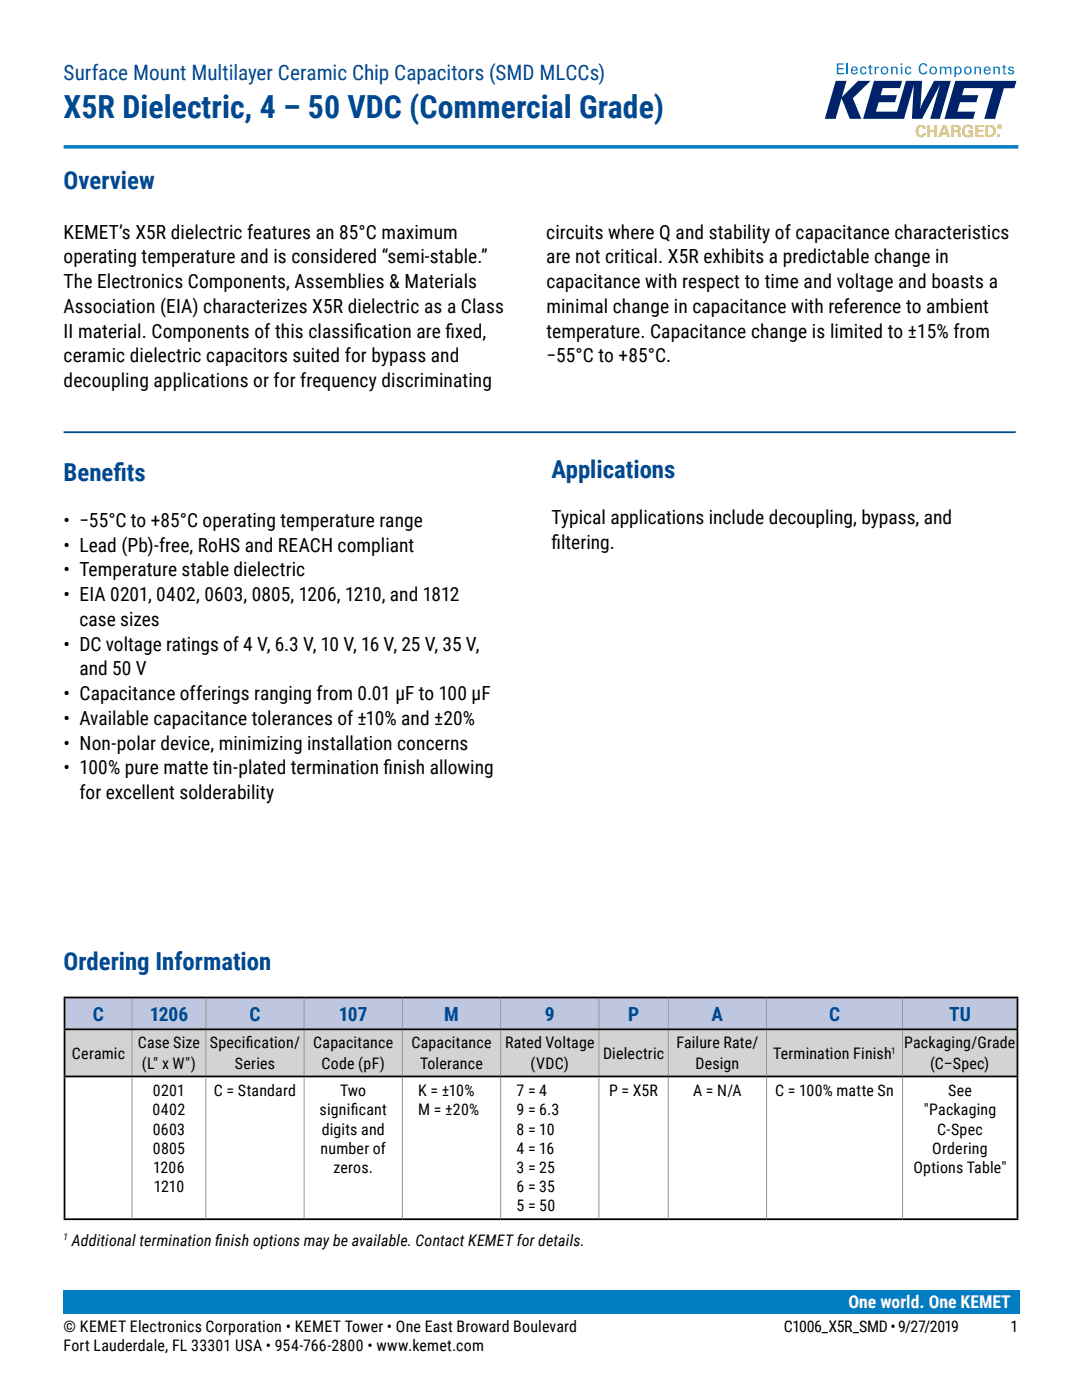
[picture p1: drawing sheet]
<svg xmlns="http://www.w3.org/2000/svg" width="216mm" height="279mm" viewBox="0 0 216 279" stroke-linecap="round" stroke-linejoin="round" font-family="sans-serif">
<defs><g id="words">
<text font-size="6.3" fill="#004990" x="12.7" y="23.5">X5R Dielectric, 4 – 50 VDC (Commercial Grade)</text>
<g font-size="4.9" fill="#004990">
<text x="12.7" y="37.7">Overview</text>
<text x="12.7" y="96">Benef</text>
<text x="22.6" y="96">its</text>
<text x="110.1" y="95.4">Applications</text>
<text x="12.7" y="193.7">Ordering Information</text>
</g>
<text font-size="4.2" fill="#004990" x="12.7" y="15.9">Surface Mount Multilayer Ceramic Chip Capacitors (SMD MLCCs)</text>
<g font-size="3.9">
<text x="12.7" y="47.6">KEMET’s X5R dielectric features an 85°C maximum</text>
<text x="109" y="47.6">circuits where Q and stability of capacitance characteristics</text>
<text x="12.7" y="52.6">operating temperature and is considered “semi-stable.”</text>
<text x="109" y="52.6">are not critical. X5R exhibits a predictable change in</text>
<text x="12.7" y="57.5">The Electronics Components, Assemblies &amp; Materials</text>
<text x="109" y="57.5">capacitance with respect to time and voltage and boasts a</text>
<text x="12.7" y="62.4">Association (EIA) characterizes X5R dielectric as a Class</text>
<text x="109" y="62.4">minimal change in capacitance with reference to ambient</text>
<text x="12.7" y="67.4">II material. Components of this classif</text>
<text x="70.6" y="67.4">ication are f</text>
<text x="88.9" y="67.4">ixed,</text>
<text x="109" y="67.4">temperature. Capacitance change is limited to ±15% from</text>
<text x="12.7" y="72.3">ceramic dielectric capacitors suited for bypass and</text>
<text x="12.7" y="77.3">decoupling applications or for frequency discriminating</text>
<text x="109" y="72.3">−55°C to +85°C.</text>
<text x="12.7" y="105.1">• −55°C to +85°C operating temperature range</text>
<text x="110.1" y="104.6">Typical applications include decoupling, bypass, and</text>
<text x="12.7" y="110.1">• Lead (Pb)-free, RoHS and REACH compliant</text>
<text x="110.1" y="109.5">f</text>
<text x="110.1" y="109.5">iltering.</text>
<text x="12.7" y="115">• Temperature stable dielectric</text>
<text x="12.7" y="119.9">• EIA 0201, 0402, 0603, 0805, 1206, 1210, and 1812</text>
<text x="15.9" y="124.9">case sizes</text>
<text x="12.7" y="129.8">• DC voltage ratings of 4 V, 6.3 V, 10 V, 16 V, 25 V, 35 V,</text>
<text x="15.9" y="134.8">and 50 V</text>
<text x="12.7" y="139.7">• Capacitance offerings ranging from 0.01 μF to 100 μF</text>
<text x="12.7" y="144.6">• Available capacitance tolerances of ±10% and ±20%</text>
<text x="12.7" y="149.6">• Non-polar device, minimizing installation concerns</text>
<text x="12.7" y="154.5">• 100% pure matte tin-plated termination fnish allowing</text>
<text x="76.5" y="154.5">i</text>
<text x="15.9" y="159.5">for excellent solderability</text>
</g>
<g font-size="3.9" fill="#004990">
<text x="18.5" y="203.7">C</text>
<text x="29.9" y="203.7">1206</text>
<text x="49.8" y="203.7">C</text>
<text x="67.6" y="203.7">107</text>
<text x="88.6" y="203.7">M</text>
<text x="108.7" y="203.7">9</text>
<text x="125.3" y="203.7">P</text>
<text x="142" y="203.7">A</text>
<text x="165.4" y="203.7">C</text>
<text x="189.4" y="203.7">TU</text>
</g>
<text font-size="3.5" fill="#fff" x="169.3" y="261">One world. One KEMET</text>
<g font-size="3.2">
<text x="27.5" y="209.2">Case Size</text>
<text x="41.9" y="209.2">Specif</text>
<text x="49.1" y="209.2">ication/</text>
<text x="62.5" y="209.2">Capacitance</text>
<text x="82.1" y="209.2">Capacitance</text>
<text x="100.8" y="209.2">Rated Voltage</text>
<text x="135" y="209.2">Failure Rate/</text>
<text x="180.4" y="209.2">Packaging/Grade</text>
<text x="14.4" y="211.3">Ceramic</text>
<text x="28.3" y="213.4">(L&quot; x W&quot;)</text>
<text x="46.9" y="213.4">Series</text>
<text x="64.1" y="213.4">Code (pF)</text>
<text x="83.8" y="213.4">Tolerance</text>
<text x="105.9" y="213.4">(VDC)</text>
<text x="120.3" y="211.3">Dielectric</text>
<text x="138.8" y="213.4">Design</text>
<text x="154.3" y="211.3">Termination Finish</text>
<text x="185.6" y="213.4">(C–Spec)</text>
<text x="30.5" y="218.8">0201</text>
<text x="42.7" y="218.8">C = Standard</text>
<text x="67.9" y="218.8">Two</text>
<text x="83.5" y="218.8">K = ±10%</text>
<text x="103.1" y="218.8">7 = 4</text>
<text x="121.5" y="218.8">P = X5R</text>
<text x="138.3" y="218.8">A = N/A</text>
<text x="154.7" y="218.8">C = 100% matte Sn</text>
<text x="189.2" y="218.8">See</text>
<text x="30.4" y="222.6">0402</text>
<text x="30.5" y="226.4">0603</text>
<text x="63.8" y="222.6">signif</text>
<text x="64.2" y="226.4">digits and</text>
<text x="70" y="222.6">icant</text>
<text x="83.5" y="222.6">M = ±20%</text>
<text x="103.1" y="222.6">9 = 6.3</text>
<text x="103.1" y="226.4">8 = 10</text>
<text x="184.3" y="222.6">&quot;Packaging</text>
<text x="187" y="226.4">C-Spec</text>
<text x="30.5" y="230.2">0805</text>
<text x="64" y="230.2">number of</text>
<text x="103.1" y="230.2">4 = 16</text>
<text x="186" y="230.2">Ordering</text>
<text x="30.6" y="234">1206</text>
<text x="30.7" y="237.9">1210</text>
<text x="66.5" y="234">zeros.</text>
<text x="103.1" y="234">3 = 25</text>
<text x="103.1" y="237.9">6 = 35</text>
<text x="182.3" y="234">Options Table&quot;</text>
<text x="103.1" y="241.7">5 = 50</text>
<text x="14.3" y="248.6">Additional termination f</text>
<text x="43" y="248.6">inish options may be available. Contact KEMET for details.</text>
<text x="12.7" y="269.7">Fort Lauderdale, FL 33301 USA • 954-766-2800 • www.kemet.com</text>
<text x="12.7" y="265.9">© KEMET Electronics Corporation • KEMET Tower • One East Broward Boulevard</text>
<text x="156.4" y="265.9">C1006_X5R_SMD • 9/27/2019</text>
<text x="201.7" y="265.9">1</text>
</g>
<g font-size="1.9">
<text x="177.8" y="210.3">1</text>
<text x="12.7" y="247.5">1</text>
</g>
</g></defs>
<path d="M12.7 261.9h190.5" fill="none" stroke="#007dc3" stroke-width=".35"/>
<g fill="#00226a">
<path d="M166.8 16.1h2.1l-.9 3.3 3.2-3.3h2.5l-3.5 3.5 1.7 4.1h-2.3l-1.7-4.1-1.2 4.1h-2.1z"/>
<path d="M174.4 16.1h5.6l-.4 1.5h-3.5l-.4 1.4h3.3l-.4 1.4h-3.3l-.5 1.9h4.2l1.8-6.2h3.2l-.4 5.8 .4-1.2 2.4-4.6h3.3l-2.2 7.6h-1.9l2-6.8-3.6 6.8h-2l.3-6.7-1.9 6.7h-8.2z"/>
<path d="M190.6 16.1h12.2l-.4 1.5h-2.1l-1.7 6.1h-2.2l1.8-6.1h-5.8l-.4 1.4h3.2l-.4 1.4h-3.2l-.6 1.9h3.6l-.4 1.4h-5.7z"/>
</g>
<g fill="#eeb310">
<path d="M183.1 25.2a.94 .94 0 0 1 1-.2 .94 .94 0 0 1 .6 .7h-.5l-.1-.3-.3-.1a.97 .97 0 0 0 0 1.7l.3-.2 .1-.2h.5a1.03 1.03 0 0 1-1.2 .8 1.03 1.03 0 0 1-.8-1.2l.1-.4z"/>
<path d="M185 24.9h.6v1h.9v-1h.5v2.5h-.5v-1.1h-.9v1.1h-.6z"/>
<path d="M192.2 25.4a1.11 1.11 0 0 1 1.1-.6 1.11 1.11 0 0 1 .9 .9h-.5v-.1a.65 .65 0 0 0-.9-.3 .65 .65 0 0 0-.3 .9 .79 .79 0 0 0 1.2 .8v-.5h-.5v-.4h1v1.2a1.62 1.62 0 0 1-2.2-.7v-.9z"/>
<path d="M194.7 24.9h1.6v.4h-1.1v.6h1v.4h-1v.7h1.1v.4h-1.6z"/>
<path d="M199 26.9h.4v.5h-.4z"/>
<path d="M188.4 25.4l-.3 1h.6zM188.1 24.9h.6l.9 2.5h-.6l-.1-.6h-1l-.2 .6h-.5z"/>
<path d="M190.3 25.3v.7h.5a.35 .35 0 0 0 .4-.4 .35 .35 0 0 0-.5-.3zM189.8 24.9h1a.65 .65 0 0 1 .8 .4 .65 .65 0 0 1-.4 .9 .75 .75 0 0 1 .5 .9l.1 .3h-.6l-.1-.9-.7-.1v1h-.6z"/>
<path d="M197.2 25.3v1.7a.82 .82 0 0 0 1-.9 .82 .82 0 0 0-1-.8zM196.7 25h.8a1.2 1.2 0 0 1 1.2 1.2 1.2 1.2 0 0 1-1.3 1.2h-.7z"/>
<path d="M199.4 25.1v.1h.1zM199.3 25h.3l.1 .5-.2-.2-.2 .2zM199.1 25.3a.4 .4 0 0 0 .8 0 .4 .4 0 0 0-.8 0zM199 25.3a.46 .46 0 0 1 .9 0 .46 .46 0 0 1-.9 0z"/>
</g>
<path d="M167 12.6h1.3v.3h-1v.7h1v.2h-1v.8h1.1v.2h-1.4z" fill="#0070ce"/>
<path d="M169.1 12.6v2.2" fill="none" stroke="#0070ce" stroke-width=".28"/>
<g fill="#0070ce">
<path d="M171.8 13.5a.59 .59 0 0 1 .6-.2 .59 .59 0 0 1 .5 .5h-.3l-.3-.3a.65 .65 0 0 0-.4 .6 .65 .65 0 0 0 .4 .6l.3-.4h.3a.7 .7 0 0 1-1 .5 .7 .7 0 0 1-.2-1.1z"/>
<path d="M173.5 13l.3-.1v.4h.3v.2h-.3v1.1h.3v.2l-.6-.1v-1.2h-.3v-.2h.3z"/>
<path d="M174.5 13.3h.3v.3l.2-.3h.4v.3l-.5 .1-.1 1.1h-.3z"/>
<path d="M177.8 13.3h.3v.3a.55 .55 0 0 1 .6-.3 .55 .55 0 0 1 .4 .6v.9h-.3v-1.1a.39 .39 0 0 0-.4-.2 .39 .39 0 0 0-.3 .3v1h-.3z"/>
<path d="M180.7 13.5a.59 .59 0 0 1 .7-.2 .59 .59 0 0 1 .4 .5h-.2l-.4-.3a.65 .65 0 0 0-.3 .6 .65 .65 0 0 0 .3 .6l.4-.4h.2a.7 .7 0 0 1-.9 .5 .7 .7 0 0 1-.3-1.1z"/>
<path d="M183.7 12.8a.81 .81 0 0 1 1.3 .4h-.3a.53 .53 0 0 0-.6-.4 .53 .53 0 0 0-.4 .6 .93 .93 0 0 0 .5 1.2h.3l.2-.4h.3a.89 .89 0 0 1-1.1 .6 .89 .89 0 0 1-.6-1.1v-.4z"/>
<path d="M187.5 13.3h.3v.3l.5-.3 .5 .3a.56 .56 0 0 1 .6-.3 .56 .56 0 0 1 .4 .6v.9h-.2l-.1-1.1a.38 .38 0 0 0-.4-.2 .38 .38 0 0 0-.3 .4v.9h-.3v-1.1a.37 .37 0 0 0-.6 0l-.1 1.1h-.3z"/>
<path d="M194.4 13.3h.3v.3a.55 .55 0 0 1 .7-.3 .55 .55 0 0 1 .3 .6v.9h-.2l-.1-1.1a.39 .39 0 0 0-.4-.2 .39 .39 0 0 0-.3 .3v1h-.3z"/>
<path d="M198.2 13.3h.3v.3a.55 .55 0 0 1 .6-.3 .55 .55 0 0 1 .4 .6v.9h-.3v-1.1a.39 .39 0 0 0-.4-.2 .39 .39 0 0 0-.3 .3v1h-.3z"/>
<path d="M200.2 13l.3-.1v.4h.3v.2h-.3v1.1h.3v.2l-.6-.1v-1.2h-.3v-.2h.3z"/>
<path d="M201.2 13.5a.65 .65 0 0 1 1.1 .2h-.3a.28 .28 0 0 0-.3-.2 .28 .28 0 0 0-.2 .3l.8 .4a.6 .6 0 0 1-.5 .7 .6 .6 0 0 1-.7-.5h.3a.3 .3 0 0 0 .4 .3 .3 .3 0 0 0 .2-.4l-.1-.1a.63 .63 0 0 1-.7-.5z"/>
<path d="M170.3 13.5l-.2 .4h.8l-.2-.4zM170 13.5a.69 .69 0 0 1 .8-.2 .69 .69 0 0 1 .3 .8h-1v.4a.4 .4 0 0 0 .4 .2 .4 .4 0 0 0 .4-.4h.2a.72 .72 0 0 1-1 .5 .72 .72 0 0 1-.3-1.1z"/>
<path d="M176.2 13.5a.65 .65 0 0 0 .3 1.2 .57 .57 0 0 0 .5-.7 .57 .57 0 0 0-.8-.5zM175.7 14.1a.8 .8 0 0 1 1.6 0 .8 .8 0 0 1-1.6 0z"/>
<path d="M179.7 13.3h.3v1.5h-.3zM179.7 12.6h.4v.4h-.4z"/>
<path d="M186 13.5a.65 .65 0 0 0 .2 1.2 .57 .57 0 0 0 .5-.7 .57 .57 0 0 0-.7-.5zM185.4 14.1a.8 .8 0 0 1 1.6 0 .8 .8 0 0 1-1.6 0z"/>
<path d="M190.9 13.5a.7 .7 0 0 0 .3 1.2 .64 .64 0 0 0 .4-.6 .64 .64 0 0 0-.4-.6zM190.4 13.3h.3v.2a.71 .71 0 0 1 1-.1 .71 .71 0 0 1 .2 1 .64 .64 0 0 1-.5 .4 .64 .64 0 0 1-.7-.2v.8h-.2z"/>
<path d="M192.9 13.5a.65 .65 0 0 0 .2 1.2 .57 .57 0 0 0 .5-.7 .57 .57 0 0 0-.7-.5zM192.3 14.1a.8 .8 0 0 1 1.6 0 .8 .8 0 0 1-1.6 0z"/>
<path d="M196.8 13.5l-.2 .4h.8l-.2-.4zM196.5 13.5a.69 .69 0 0 1 .8-.2 .69 .69 0 0 1 .3 .8h-1v.4a.4 .4 0 0 0 .4 .2 .4 .4 0 0 0 .4-.4h.2a.72 .72 0 0 1-1 .5 .72 .72 0 0 1-.3-1.1z"/>
</g>
<path d="M12.7 29.3h190.5" fill="none" stroke="#007dc3" stroke-width=".71" stroke-linecap="butt"/>
<path d="M12.7 257.6h190.8v4.7h-190.8z" fill="#007dc3"/>
<path d="M12.7 86.3h190" fill="none" stroke="#004990" stroke-width=".35"/>
<path d="M12.9 199.1h13.5v6.3h-13.5zM26.4 199.1h14.7v6.3h-14.7zM41.1 199.1h19.6v6.3h-19.6zM60.7 199.1h19.6v6.3h-19.6zM80.3 199.1h19.6v6.3h-19.6zM99.9 199.1h19.6v6.3h-19.6zM119.5 199.1h13.8v6.3h-13.8zM133.3 199.1h19.7v6.3h-19.7zM153 199.1h27.1v6.3h-27.1zM180.1 199.1h22.9v6.3h-22.9z" fill="#bfc6e0"/>
<path d="M12.9 205.4h13.5v9.4h-13.5zM26.4 205.4h14.7v9.4h-14.7zM41.1 205.4h19.6v9.4h-19.6zM60.7 205.4h19.6v9.4h-19.6zM80.3 205.4h19.6v9.4h-19.6zM99.9 205.4h19.6v9.4h-19.6zM119.5 205.4h13.8v9.4h-13.8zM133.3 205.4h19.7v9.4h-19.7zM153 205.4h27.1v9.4h-27.1zM180.1 205.4h22.9v9.4h-22.9z" fill="#d1d3d4"/>
<g fill="none" stroke="#939598" stroke-width=".2">
<path d="M26.4 199.2v6M41.1 199.2v6M60.7 199.2v6M80.3 199.2v6M99.9 199.2v6M119.5 199.2v6M133.3 199.2v6M153 199.2v6M180.1 199.2v6M26.4 205.6v9.1M26.4 215v28.1M41.1 205.6v9.1"/>
<path d="M41.1 215v28.1M60.7 205.6v9.1M60.7 215v28.1M80.3 205.6v9.1M80.3 215v28.1M99.9 205.6v9.1M99.9 215v28.1M119.5 205.6v9.1M119.5 215v28.1M133.3 205.6v9.1M133.3 215v28.1M153 205.6v9.1"/>
<path d="M153 215v28.1M180.1 205.6v9.1M180.1 215v28.1"/>
</g>
<path d="M12.7 199.1h190.5M12.9 199.2v6M203 199.2v6M12.7 205.4h190.5M12.7 214.8h190.5M12.9 205.6v9.1M12.9 215v28.1M203 205.6v9.1M203 215v28.1M12.7 243.3h190.5" fill="none" stroke="#000" stroke-width=".35"/>
<use href="#words"/>
</svg>
